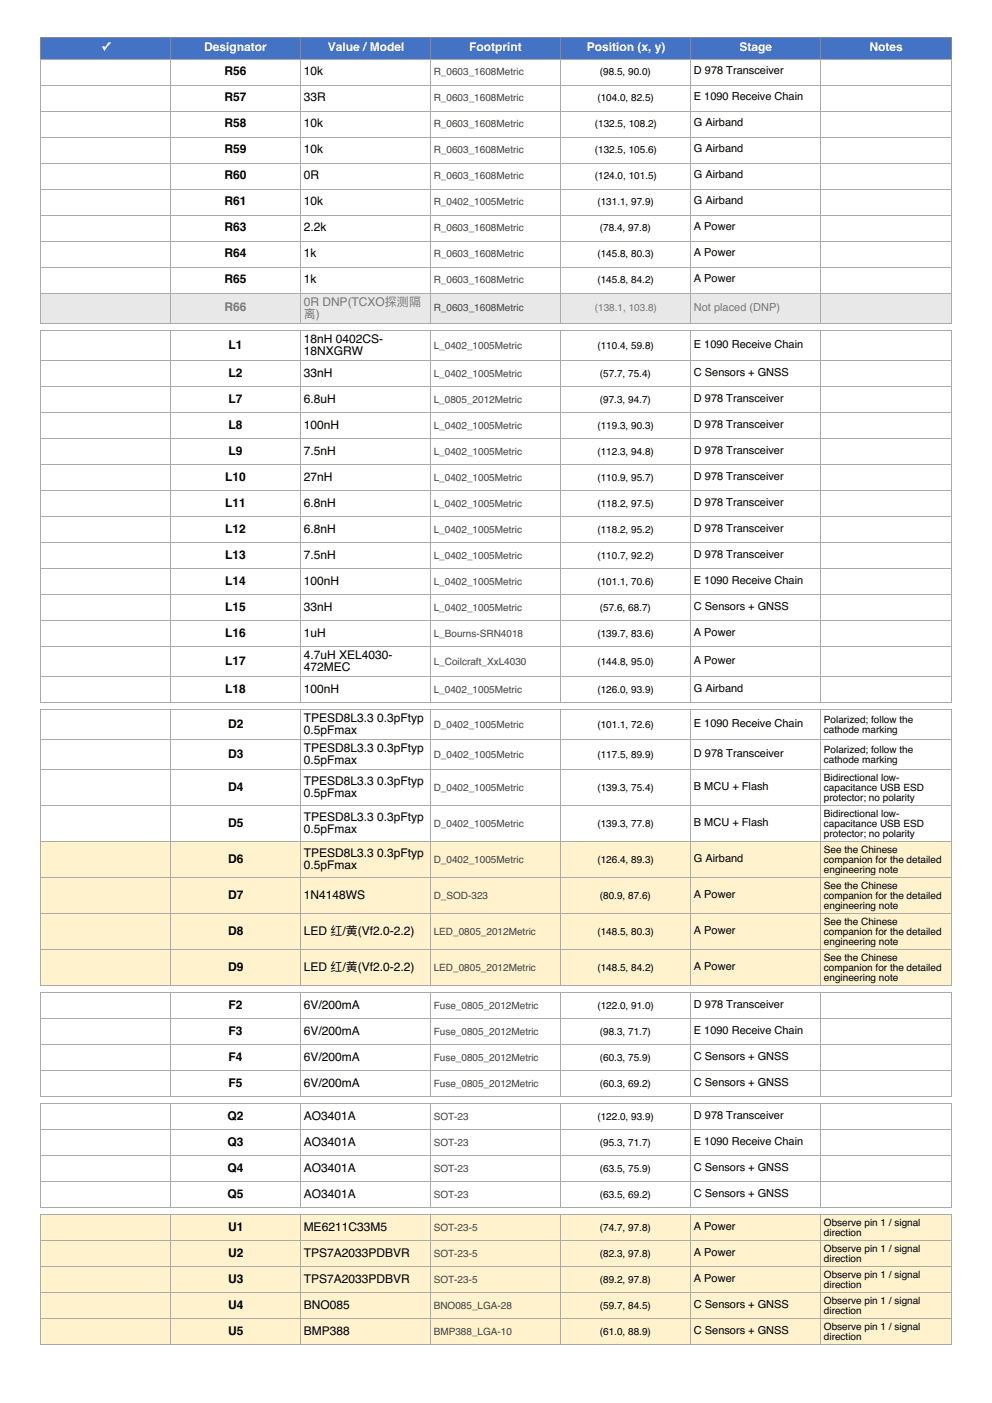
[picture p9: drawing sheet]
<svg xmlns="http://www.w3.org/2000/svg" width="210mm" height="297mm" viewBox="0 0 210 297" stroke-linecap="round" stroke-linejoin="round" font-family="sans-serif">
<defs><g id="words">
<g font-size="2.5" fill="#fff">
<text x="21.4" y="10.9">✓</text>
<text x="43.2" y="10.9">Designator</text>
<text x="69.3" y="10.9">Value /Model</text>
<text x="99.3" y="10.9">Footprint</text>
<text x="124.2" y="10.9">Position (x, y)</text>
<text x="156.5" y="10.9">Stage</text>
<text x="184" y="10.9">Notes</text>
</g>
<g font-size="2.5">
<text x="47.5" y="16">R56</text>
<text x="64.3" y="16">10k</text>
<text x="47.5" y="21.5">R57</text>
<text x="64.3" y="21.5">33R</text>
<text x="47.5" y="27">R58</text>
<text x="64.3" y="27">10k</text>
<text x="47.5" y="32.5">R59</text>
<text x="64.3" y="32.5">10k</text>
<text x="47.5" y="38">R60</text>
<text x="64.3" y="38">0R</text>
<text x="47.5" y="43.5">R61</text>
<text x="64.3" y="43.5">10k</text>
<text x="47.5" y="49">R63</text>
<text x="64.3" y="49">2.2k</text>
<text x="47.5" y="54.5">R64</text>
<text x="64.3" y="54.5">1k</text>
<text x="47.5" y="60">R65</text>
<text x="64.3" y="60">1k</text>
<text x="48.4" y="73.8">L1</text>
<text x="64.3" y="72.5">18nH 0402CS-</text>
<text x="64.3" y="75.1">18NXGRW</text>
<text x="48.4" y="79.7">L2</text>
<text x="64.3" y="79.7">33nH</text>
<text x="48.4" y="85.2">L7</text>
<text x="64.3" y="85.2">6.8uH</text>
<text x="48.4" y="90.7">L8</text>
<text x="64.3" y="90.7">100nH</text>
<text x="47.6" y="101.7">L10</text>
<text x="48.4" y="96.2">L9</text>
<text x="64.3" y="96.2">7.5nH</text>
<text x="64.3" y="101.7">27nH</text>
<text x="47.6" y="107.2">L11</text>
<text x="64.3" y="107.2">6.8nH</text>
<text x="47.6" y="112.7">L12</text>
<text x="64.3" y="112.7">6.8nH</text>
<text x="47.6" y="118.2">L13</text>
<text x="64.3" y="118.2">7.5nH</text>
<text x="47.6" y="123.8">L14</text>
<text x="64.3" y="123.8">100nH</text>
<text x="47.6" y="129.3">L15</text>
<text x="64.3" y="129.3">33nH</text>
<text x="47.6" y="134.8">L16</text>
<text x="64.3" y="134.8">1uH</text>
<text x="47.6" y="140.7">L17</text>
<text x="64.3" y="139.4">4.7uH XEL4030-</text>
<text x="64.3" y="142">472MEC</text>
<text x="47.6" y="146.6">L18</text>
<text x="64.3" y="146.6">100nH</text>
<text x="48.3" y="154">D2</text>
<text x="64.3" y="152.8">TPESD8L3.3</text>
<text x="64.3" y="155.3">0.5pFmax</text>
<text x="79.8" y="152.8">0.3pFtyp</text>
<text x="48.3" y="160.4">D3</text>
<text x="64.3" y="159.1">TPESD8L3.3</text>
<text x="64.3" y="161.6">0.5pFmax</text>
<text x="79.8" y="159.1">0.3pFtyp</text>
<text x="48.3" y="167.4">D4</text>
<text x="64.3" y="166.1">TPESD8L3.3</text>
<text x="79.8" y="166.1">0.3pFtyp</text>
<text x="64.3" y="168.6">0.5pFmax</text>
<text x="64.3" y="173.7">TPESD8L3.3</text>
<text x="79.8" y="173.7">0.3pFtyp</text>
<text x="48.3" y="175">D5</text>
<text x="64.3" y="176.3">0.5pFmax</text>
<text x="48.3" y="182.6">D6</text>
<text x="64.3" y="181.3">TPESD8L3.3</text>
<text x="64.3" y="183.9">0.5pFmax</text>
<text x="79.8" y="181.3">0.3pFtyp</text>
<text x="48.3" y="190.2">D7</text>
<text x="64.3" y="190.2">1N4148WS</text>
<text x="48.3" y="197.9">D8</text>
<text x="64.3" y="197.9">LED 红/⻩(Vf2.0-2.2)</text>
<text x="48.3" y="205.5">D9</text>
<text x="64.3" y="205.5">LED 红/⻩(Vf2.0-2.2)</text>
<text x="48.4" y="213.5">F2</text>
<text x="64.3" y="213.5">6V/200mA</text>
<text x="48.4" y="219">F3</text>
<text x="64.3" y="219">6V/200mA</text>
<text x="48.4" y="224.5">F4</text>
<text x="64.3" y="224.5">6V/200mA</text>
<text x="48.4" y="230">F5</text>
<text x="64.3" y="230">6V/200mA</text>
<text x="48.2" y="237">Q2</text>
<text x="64.3" y="237">AO3401A</text>
<text x="48.2" y="242.5">Q3</text>
<text x="64.3" y="242.5">AO3401A</text>
<text x="48.2" y="248">Q4</text>
<text x="64.3" y="248">AO3401A</text>
<text x="48.2" y="253.5">Q5</text>
<text x="64.3" y="253.5">AO3401A</text>
<text x="48.3" y="260.5">U1</text>
<text x="64.3" y="260.5">ME6211C33M5</text>
<text x="48.3" y="266">U2</text>
<text x="64.3" y="266">TPS7A2033PDBVR</text>
<text x="48.3" y="271.5">U3</text>
<text x="64.3" y="271.5">TPS7A2033PDBVR</text>
<text x="48.3" y="277">U4</text>
<text x="64.3" y="277">BNO085</text>
<text x="48.3" y="282.5">U5</text>
<text x="64.3" y="282.5">BMP388</text>
</g>
<g font-size="2.5" fill="#777">
<text x="47.5" y="65.9">R66</text>
<text x="64.3" y="64.7">0R DNP(TCXO探测隔</text>
<text x="64.3" y="67.2">离)</text>
</g>
<g font-size="2.3">
<text x="146.8" y="15.8">D 978 Transceiver</text>
<text x="146.8" y="21.3">E 1090 Receive Chain</text>
<text x="146.8" y="26.8">G Airband</text>
<text x="146.8" y="32.3">G Airband</text>
<text x="146.8" y="37.8">G Airband</text>
<text x="146.8" y="43.3">G Airband</text>
<text x="146.8" y="48.8">A Power</text>
<text x="146.8" y="54.3">A Power</text>
<text x="146.8" y="59.8">A Power</text>
<text x="146.8" y="73.6">E 1090 Receive Chain</text>
<text x="146.8" y="79.5">C Sensors + GNSS</text>
<text x="146.8" y="85">D 978 Transceiver</text>
<text x="146.8" y="90.5">D 978 Transceiver</text>
<text x="146.8" y="96">D 978 Transceiver</text>
<text x="146.8" y="101.5">D 978 Transceiver</text>
<text x="146.8" y="107">D 978 Transceiver</text>
<text x="146.8" y="112.5">D 978 Transceiver</text>
<text x="146.8" y="118">D 978 Transceiver</text>
<text x="146.8" y="123.5">E 1090 Receive Chain</text>
<text x="146.8" y="129">C Sensors + GNSS</text>
<text x="146.8" y="134.5">A Power</text>
<text x="146.8" y="140.5">A Power</text>
<text x="146.8" y="146.4">G Airband</text>
<text x="146.8" y="153.8">E 1090 Receive Chain</text>
<text x="146.8" y="160.2">D 978 Transceiver</text>
<text x="146.8" y="167.2">B MCU + Flash</text>
<text x="146.8" y="174.8">B MCU + Flash</text>
<text x="146.8" y="182.4">G Airband</text>
<text x="146.8" y="190">A Power</text>
<text x="146.8" y="197.6">A Power</text>
<text x="146.8" y="205.3">A Power</text>
<text x="146.8" y="213.3">D 978 Transceiver</text>
<text x="146.8" y="218.8">E 1090 Receive Chain</text>
<text x="146.8" y="224.3">C Sensors + GNSS</text>
<text x="146.8" y="229.8">C Sensors + GNSS</text>
<text x="146.8" y="236.8">D 978 Transceiver</text>
<text x="146.8" y="242.3">E 1090 Receive Chain</text>
<text x="146.8" y="247.8">C Sensors + GNSS</text>
<text x="146.8" y="253.3">C Sensors + GNSS</text>
<text x="146.8" y="260.3">A Power</text>
<text x="146.8" y="265.8">A Power</text>
<text x="146.8" y="271.3">A Power</text>
<text x="146.8" y="276.8">C Sensors + GNSS</text>
<text x="146.8" y="282.3">C Sensors + GNSS</text>
</g>
<text font-size="2.3" fill="#777" x="146.8" y="65.7">Not placed (DNP)</text>
<g font-size="2.1" fill="#444">
<text x="91.8" y="16">R_0603_1608Metric</text>
<text x="91.8" y="21.5">R_0603_1608Metric</text>
<text x="91.8" y="27">R_0603_1608Metric</text>
<text x="91.8" y="32.5">R_0603_1608Metric</text>
<text x="91.8" y="38">R_0603_1608Metric</text>
<text x="91.8" y="43.5">R_0402_1005Metric</text>
<text x="91.8" y="49">R_0603_1608Metric</text>
<text x="91.8" y="54.5">R_0603_1608Metric</text>
<text x="91.8" y="60">R_0603_1608Metric</text>
<text x="91.8" y="65.9">R_0603_1608Metric</text>
<text x="91.8" y="73.8">L_0402_1005Metric</text>
<text x="91.8" y="79.7">L_0402_1005Metric</text>
<text x="91.8" y="85.2">L_0805_2012Metric</text>
<text x="91.8" y="90.7">L_0402_1005Metric</text>
<text x="91.8" y="96.2">L_0402_1005Metric</text>
<text x="91.8" y="101.7">L_0402_1005Metric</text>
<text x="91.8" y="107.2">L_0402_1005Metric</text>
<text x="91.8" y="112.7">L_0402_1005Metric</text>
<text x="91.8" y="118.2">L_0402_1005Metric</text>
<text x="91.8" y="123.8">L_0402_1005Metric</text>
<text x="91.8" y="129.3">L_0402_1005Metric</text>
<text x="91.8" y="134.8">L_Bourns-SRN4018</text>
<text x="91.8" y="140.7">L_Coilcraft_XxL4030</text>
<text x="91.8" y="146.6">L_0402_1005Metric</text>
<text x="91.8" y="154">D_0402_1005Metric</text>
<text x="91.8" y="160.4">D_0402_1005Metric</text>
<text x="91.8" y="167.4">D_0402_1005Metric</text>
<text x="91.8" y="175">D_0402_1005Metric</text>
<text x="91.8" y="182.6">D_0402_1005Metric</text>
<text x="91.8" y="190.2">D_SOD-323</text>
<text x="91.8" y="197.9">LED_0805_2012Metric</text>
<text x="91.8" y="205.5">LED_0805_2012Metric</text>
<text x="91.8" y="213.5">Fuse_0805_2012Metric</text>
<text x="91.8" y="219">Fuse_0805_2012Metric</text>
<text x="91.8" y="224.5">Fuse_0805_2012Metric</text>
<text x="91.8" y="230">Fuse_0805_2012Metric</text>
<text x="91.8" y="237">SOT-23</text>
<text x="91.8" y="242.5">SOT-23</text>
<text x="91.8" y="248">SOT-23</text>
<text x="91.8" y="253.5">SOT-23</text>
<text x="91.8" y="260.5">SOT-23-5</text>
<text x="91.8" y="266">SOT-23-5</text>
<text x="91.8" y="271.5">SOT-23-5</text>
<text x="91.8" y="277">BNO085_LGA-28</text>
<text x="91.8" y="282.5">BMP388_LGA-10</text>
</g>
<g font-size="2.1">
<text x="126.9" y="16">(98.5, 90.0)</text>
<text x="126.4" y="21.5">(104.0, 82.5)</text>
<text x="125.9" y="27">(132.5, 108.2)</text>
<text x="125.9" y="32.5">(132.5, 105.6)</text>
<text x="125.9" y="38">(124.0, 101.5)</text>
<text x="126.4" y="43.5">(131.1, 97.9)</text>
<text x="126.9" y="49">(78.4, 97.8)</text>
<text x="126.4" y="54.5">(145.8, 80.3)</text>
<text x="126.4" y="60">(145.8, 84.2)</text>
<text x="126.4" y="73.8">(110.4, 59.8)</text>
<text x="126.9" y="79.7">(57.7, 75.4)</text>
<text x="126.9" y="85.2">(97.3, 94.7)</text>
<text x="126.4" y="90.7">(119.3, 90.3)</text>
<text x="126.4" y="96.2">(112.3, 94.8)</text>
<text x="126.4" y="101.7">(110.9, 95.7)</text>
<text x="126.4" y="107.2">(118.2, 97.5)</text>
<text x="126.4" y="112.7">(118.2, 95.2)</text>
<text x="126.4" y="118.2">(110.7, 92.2)</text>
<text x="126.4" y="123.8">(101.1, 70.6)</text>
<text x="126.9" y="129.3">(57.6, 68.7)</text>
<text x="126.4" y="134.8">(139.7, 83.6)</text>
<text x="126.4" y="140.7">(144.8, 95.0)</text>
<text x="126.4" y="146.6">(126.0, 93.9)</text>
<text x="126.4" y="154">(101.1, 72.6)</text>
<text x="174.4" y="153">Polarized; follow the</text>
<text x="174.4" y="155.1">cathode marking</text>
<text x="126.4" y="160.4">(117.5, 89.9)</text>
<text x="174.4" y="159.3">Polarized; follow the</text>
<text x="174.4" y="161.4">cathode marking</text>
<text x="126.4" y="167.4">(139.3, 75.4)</text>
<text x="174.4" y="165.2">Bidirectional low-</text>
<text x="174.4" y="167.4">capacitance USB ESD</text>
<text x="174.4" y="169.5">protector; no polarity</text>
<text x="174.4" y="172.9">Bidirectional low-</text>
<text x="126.4" y="175">(139.3, 77.8)</text>
<text x="174.4" y="175">capacitance USB ESD</text>
<text x="174.4" y="177.1">protector; no polarity</text>
<text x="126.4" y="182.6">(126.4, 89.3)</text>
<text x="174.4" y="180.5">See the Chinese</text>
<text x="174.4" y="182.6">companion for the detailed</text>
<text x="174.4" y="184.7">engineering note</text>
<text x="126.9" y="190.2">(80.9, 87.6)</text>
<text x="174.4" y="188.1">See the Chinese</text>
<text x="174.4" y="190.2">companion for the detailed</text>
<text x="126.4" y="197.9">(148.5, 80.3)</text>
<text x="174.4" y="192.3">engineering note</text>
<text x="174.4" y="195.7">See the Chinese</text>
<text x="174.4" y="197.9">companion for the detailed</text>
<text x="174.4" y="200">engineering note</text>
<text x="174.4" y="203.4">See the Chinese</text>
<text x="126.4" y="205.5">(148.5, 84.2)</text>
<text x="174.4" y="205.5">companion for the detailed</text>
<text x="174.4" y="207.6">engineering note</text>
<text x="126.4" y="213.5">(122.0, 91.0)</text>
<text x="126.9" y="219">(98.3, 71.7)</text>
<text x="126.9" y="224.5">(60.3, 75.9)</text>
<text x="126.9" y="230">(60.3, 69.2)</text>
<text x="126.4" y="237">(122.0, 93.9)</text>
<text x="126.9" y="242.5">(95.3, 71.7)</text>
<text x="126.9" y="248">(63.5, 75.9)</text>
<text x="126.9" y="253.5">(63.5, 69.2)</text>
<text x="126.9" y="260.5">(74.7, 97.8)</text>
<text x="174.4" y="259.5">Observe pin 1 / signal</text>
<text x="174.4" y="261.6">direction</text>
<text x="126.9" y="266">(82.3, 97.8)</text>
<text x="174.4" y="265">Observe pin 1 / signal</text>
<text x="174.4" y="267.1">direction</text>
<text x="126.9" y="271.5">(89.2, 97.8)</text>
<text x="174.4" y="270.5">Observe pin 1 / signal</text>
<text x="174.4" y="272.6">direction</text>
<text x="174.4" y="276">Observe pin 1 / signal</text>
<text x="126.9" y="277">(59.7, 84.5)</text>
<text x="174.4" y="278.1">direction</text>
<text x="174.4" y="281.5">Observe pin 1 / signal</text>
<text x="126.9" y="282.5">(61.0, 88.9)</text>
<text x="174.4" y="283.6">direction</text>
</g>
<text font-size="2.1" fill="#777" x="125.9" y="65.9">(138.1, 103.8)</text>
</g></defs>
<g fill="#e8e8e8">
<path d="M8.6 62.1h27.5v6.4h-27.5z"/>
<path d="M36.1 62.1h27.5v6.4h-27.5z"/>
<path d="M63.6 62.1h27.5v6.4h-27.5z"/>
<path d="M91.1 62.1h27.6v6.4h-27.6z"/>
<path d="M118.7 62.1h27.5v6.4h-27.5z"/>
<path d="M146.2 62.1h27.5v6.4h-27.5z"/>
<path d="M173.7 62.1h27.5v6.4h-27.5z"/>
</g>
<g fill="#fff2cc">
<path d="M8.6 178.2h27.5v7.6h-27.5z"/>
<path d="M36.1 178.2h27.5v7.6h-27.5z"/>
<path d="M63.6 178.2h27.5v7.6h-27.5z"/>
<path d="M91.1 178.2h27.6v7.6h-27.6z"/>
<path d="M118.7 178.2h27.5v7.6h-27.5z"/>
<path d="M146.2 178.2h27.5v7.6h-27.5z"/>
<path d="M173.7 178.2h27.5v7.6h-27.5z"/>
<path d="M8.6 185.8h27.5v7.6h-27.5z"/>
<path d="M36.1 185.8h27.5v7.6h-27.5z"/>
<path d="M63.6 185.8h27.5v7.6h-27.5z"/>
<path d="M91.1 185.8h27.6v7.6h-27.6z"/>
<path d="M118.7 185.8h27.5v7.6h-27.5z"/>
<path d="M146.2 185.8h27.5v7.6h-27.5z"/>
<path d="M173.7 185.8h27.5v7.6h-27.5z"/>
<path d="M8.6 193.4h27.5v7.6h-27.5z"/>
<path d="M36.1 193.4h27.5v7.6h-27.5z"/>
<path d="M63.6 193.4h27.5v7.6h-27.5z"/>
<path d="M91.1 193.4h27.6v7.6h-27.6z"/>
<path d="M118.7 193.4h27.5v7.6h-27.5z"/>
<path d="M146.2 193.4h27.5v7.6h-27.5z"/>
<path d="M173.7 193.4h27.5v7.6h-27.5z"/>
<path d="M8.6 201h27.5v7.7h-27.5z"/>
<path d="M36.1 201h27.5v7.7h-27.5z"/>
<path d="M63.6 201h27.5v7.7h-27.5z"/>
<path d="M91.1 201h27.6v7.7h-27.6z"/>
<path d="M118.7 201h27.5v7.7h-27.5z"/>
<path d="M146.2 201h27.5v7.7h-27.5z"/>
<path d="M173.7 201h27.5v7.7h-27.5z"/>
<path d="M8.6 257.1h27.5v5.5h-27.5z"/>
<path d="M36.1 257.1h27.5v5.5h-27.5z"/>
<path d="M63.6 257.1h27.5v5.5h-27.5z"/>
<path d="M91.1 257.1h27.6v5.5h-27.6z"/>
<path d="M118.7 257.1h27.5v5.5h-27.5z"/>
<path d="M146.2 257.1h27.5v5.5h-27.5z"/>
<path d="M173.7 257.1h27.5v5.5h-27.5z"/>
<path d="M8.6 262.6h27.5v5.5h-27.5z"/>
<path d="M36.1 262.6h27.5v5.5h-27.5z"/>
<path d="M63.6 262.6h27.5v5.5h-27.5z"/>
<path d="M91.1 262.6h27.6v5.5h-27.6z"/>
<path d="M118.7 262.6h27.5v5.5h-27.5z"/>
<path d="M146.2 262.6h27.5v5.5h-27.5z"/>
<path d="M173.7 262.6h27.5v5.5h-27.5z"/>
<path d="M8.6 268.1h27.5v5.6h-27.5z"/>
<path d="M36.1 268.1h27.5v5.6h-27.5z"/>
<path d="M63.6 268.1h27.5v5.6h-27.5z"/>
<path d="M91.1 268.1h27.6v5.6h-27.6z"/>
<path d="M118.7 268.1h27.5v5.6h-27.5z"/>
<path d="M146.2 268.1h27.5v5.6h-27.5z"/>
<path d="M173.7 268.1h27.5v5.6h-27.5z"/>
<path d="M8.6 273.7h27.5v5.5h-27.5z"/>
<path d="M36.1 273.7h27.5v5.5h-27.5z"/>
<path d="M63.6 273.7h27.5v5.5h-27.5z"/>
<path d="M91.1 273.7h27.6v5.5h-27.6z"/>
<path d="M118.7 273.7h27.5v5.5h-27.5z"/>
<path d="M146.2 273.7h27.5v5.5h-27.5z"/>
<path d="M173.7 273.7h27.5v5.5h-27.5z"/>
<path d="M8.6 279.2h27.5v5.5h-27.5z"/>
<path d="M36.1 279.2h27.5v5.5h-27.5z"/>
<path d="M63.6 279.2h27.5v5.5h-27.5z"/>
<path d="M91.1 279.2h27.6v5.5h-27.6z"/>
<path d="M118.7 279.2h27.5v5.5h-27.5z"/>
<path d="M146.2 279.2h27.5v5.5h-27.5z"/>
<path d="M173.7 279.2h27.5v5.5h-27.5z"/>
</g>
<g fill="#4472c4">
<path d="M8.6 7.9h27.5v4.7h-27.5z"/>
<path d="M36.1 7.9h27.5v4.7h-27.5z"/>
<path d="M63.6 7.9h27.5v4.7h-27.5z"/>
<path d="M91.1 7.9h27.6v4.7h-27.6z"/>
<path d="M118.7 7.9h27.5v4.7h-27.5z"/>
<path d="M146.2 7.9h27.5v4.7h-27.5z"/>
<path d="M173.7 7.9h27.5v4.7h-27.5z"/>
</g>
<path d="M8.6 7.9h192.6v4.7h-192.6zM36.1 7.9v4.7M63.6 7.9v4.7M91.1 7.9v4.7M118.7 7.9v4.7M146.2 7.9v4.7M173.7 7.9v4.7" fill="none" stroke="#888" stroke-width=".21"/>
<g fill="none" stroke="#aaa" stroke-width=".21">
<path d="M8.6 12.6h192.6v55.9h-192.6zM8.6 18.1h192.6M36.1 12.6v55.9M63.6 12.6v55.9M91.1 12.6v55.9M118.7 12.6v55.9M146.2 12.6v55.9M173.7 12.6v55.9M8.6 23.6h192.6M8.6 29.1h192.6M8.6 34.6h192.6M8.6 40.1h192.6"/>
<path d="M8.6 45.6h192.6M8.6 51.1h192.6M8.6 56.6h192.6M8.6 70h192.6v78.7h-192.6zM8.6 62.1h192.6M8.6 76.3h192.6M36.1 70v78.7M63.6 70v78.7M91.1 70v78.7M118.7 70v78.7M146.2 70v78.7M173.7 70v78.7"/>
<path d="M8.6 81.8h192.6M8.6 87.3h192.6M8.6 92.8h192.6M8.6 98.3h192.6M8.6 103.8h192.6M8.6 109.4h192.6M8.6 114.9h192.6M8.6 120.4h192.6M8.6 125.9h192.6M8.6 131.4h192.6M8.6 136.9h192.6M8.6 150.2h192.6v58.5h-192.6z"/>
<path d="M8.6 143.2h192.6M8.6 156.6h192.6M36.1 150.2v58.5M63.6 150.2v58.5M91.1 150.2v58.5M118.7 150.2v58.5M146.2 150.2v58.5M173.7 150.2v58.5M8.6 162.9h192.6M8.6 170.5h192.6M8.6 178.2h192.6M8.6 185.8h192.6"/>
<path d="M8.6 193.4h192.6M8.6 210.1h192.6v22.1h-192.6zM8.6 201h192.6M8.6 215.6h192.6M36.1 210.1v22.1M63.6 210.1v22.1M91.1 210.1v22.1M118.7 210.1v22.1M146.2 210.1v22.1M173.7 210.1v22.1M8.6 233.6h192.6v22.1h-192.6zM8.6 221.1h192.6"/>
<path d="M8.6 226.6h192.6M8.6 239.1h192.6M36.1 233.6v22.1M63.6 233.6v22.1M91.1 233.6v22.1M118.7 233.6v22.1M146.2 233.6v22.1M173.7 233.6v22.1M8.6 257.1h192.6v27.6h-192.6zM8.6 244.6h192.6M8.6 250.1h192.6M36.1 257.1v27.6"/>
<path d="M63.6 257.1v27.6M91.1 257.1v27.6M118.7 257.1v27.6M146.2 257.1v27.6M173.7 257.1v27.6M8.6 262.6h192.6M8.6 268.1h192.6M8.6 273.7h192.6M8.6 279.2h192.6"/>
</g>
<use href="#words"/>
</svg>
